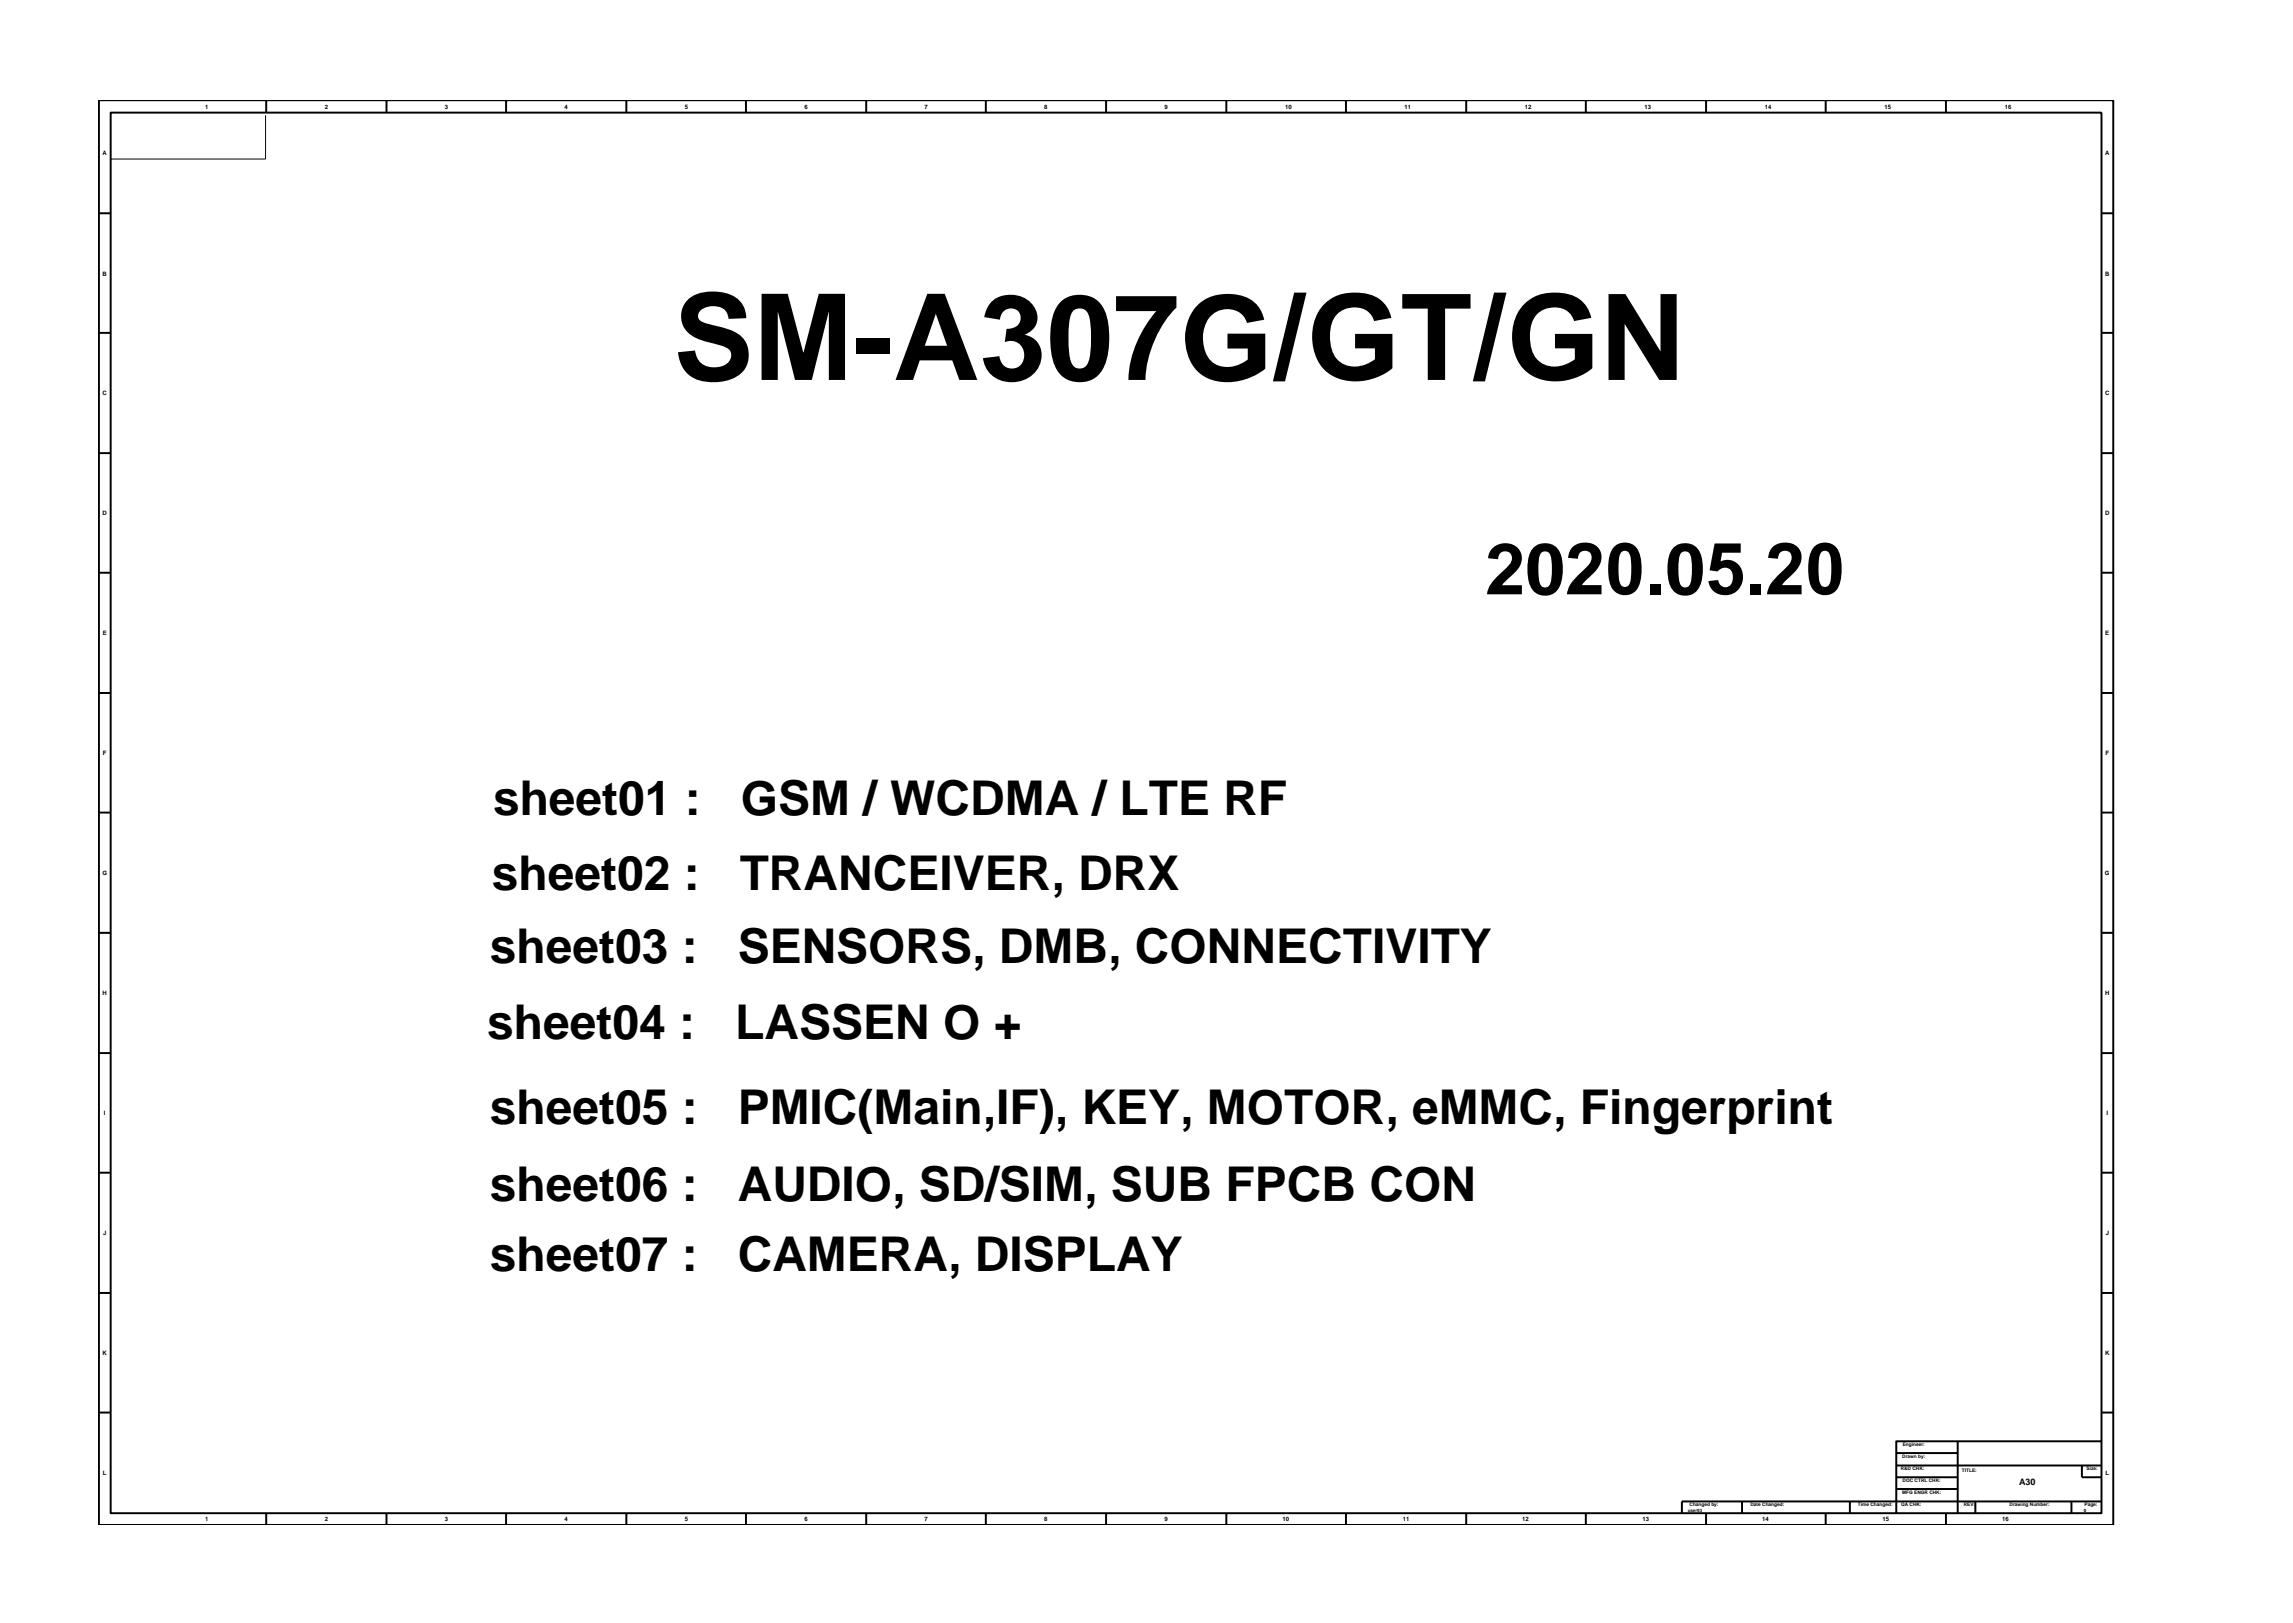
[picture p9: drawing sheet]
<svg xmlns="http://www.w3.org/2000/svg" width="297mm" height="210mm" viewBox="0 0 297 210" stroke-linecap="round" stroke-linejoin="round" font-family="sans-serif">
<defs><g id="words">
<text font-size="15.5" x="87.2" y="49.2">SM-A307G/GT/GN</text>
<text font-size="9.3" x="192.4" y="77">2020.05.20</text>
<g font-size="6.2">
<text x="63.9" y="105.5">sheet01 :</text>
<text x="96" y="105.5">GSM / WCDMA / LTE RF</text>
<text x="63.7" y="115.3">sheet02 :</text>
<text x="95.8" y="115.3">TRANCEIVER, DRX</text>
<text x="63.4" y="124.7">sheet03 :</text>
<text x="95.6" y="124.7">SENSORS, DMB, CONNECTIVITY</text>
<text x="63.1" y="134.6">sheet04 :</text>
<text x="95.2" y="134.6">LASSEN O +</text>
<text x="63.4" y="145.6">sheet05 :</text>
<text x="95.6" y="145.6">PMIC(Main,IF), KEY, MOTOR, eMMC, Fingerprint</text>
<text x="63.4" y="155.6">sheet06 :</text>
<text x="95.6" y="155.6">AUDIO, SD/SIM, SUB FPCB CON</text>
<text x="63.4" y="164.6">sheet07 :</text>
<text x="95.6" y="164.6">CAMERA, DISPLAY</text>
</g>
<text font-size="1.2" x="261.6" y="192.4">A30</text>
<g font-size=".8">
<text x="26.6" y="14.1">1</text>
<text x="42.1" y="14.1">2</text>
<text x="57.6" y="14.1">3</text>
<text x="73.1" y="14.1">4</text>
<text x="88.7" y="14.1">5</text>
<text x="104.2" y="14.1">6</text>
<text x="119.8" y="14.1">7</text>
<text x="135.3" y="14.1">8</text>
<text x="150.9" y="14.1">9</text>
<text x="166.5" y="14.1">10</text>
<text x="182" y="14.1">11</text>
<text x="197.5" y="14.1">12</text>
<text x="213" y="14.1">13</text>
<text x="228.6" y="14.1">14</text>
<text x="244.1" y="14.1">15</text>
<text x="259.7" y="14.1">16</text>
<text x="13.3" y="20.1">A</text>
<text x="272.7" y="20.1">A</text>
<text x="13.3" y="35.7">B</text>
<text x="272.7" y="35.7">B</text>
<text x="13.3" y="51.2">C</text>
<text x="272.7" y="51.2">C</text>
<text x="13.3" y="66.8">D</text>
<text x="272.7" y="66.8">D</text>
<text x="13.3" y="82.3">E</text>
<text x="272.7" y="82.3">E</text>
<text x="13.3" y="97.8">F</text>
<text x="272.7" y="97.8">F</text>
<text x="13.3" y="113.3">G</text>
<text x="272.7" y="113.3">G</text>
<text x="13.3" y="128.9">H</text>
<text x="272.7" y="128.9">H</text>
<text x="13.5" y="144.4">I</text>
<text x="272.9" y="144.4">I</text>
<text x="13.4" y="160">J</text>
<text x="272.8" y="160">J</text>
<text x="13.3" y="175.5">K</text>
<text x="272.7" y="175.5">K</text>
<text x="13.3" y="191.1">L</text>
<text x="272.7" y="191.1">L</text>
<text x="26.6" y="197.1">1</text>
<text x="42.1" y="197.1">2</text>
<text x="57.6" y="197.1">3</text>
<text x="73.1" y="197.1">4</text>
<text x="88.7" y="197.1">5</text>
<text x="104.2" y="197.1">6</text>
<text x="119.8" y="197.1">7</text>
<text x="135.3" y="197.1">8</text>
<text x="150.9" y="197.1">9</text>
<text x="166.1" y="197.1">10</text>
<text x="181.7" y="197.1">11</text>
<text x="197.2" y="197.1">12</text>
<text x="212.8" y="197.1">13</text>
<text x="228.3" y="197.1">14</text>
<text x="243.8" y="197.1">15</text>
<text x="259.3" y="197.1">16</text>
</g>
<g font-size=".6">
<text x="246.2" y="190.4">R&amp;D CHK:</text>
<text x="246.4" y="188.9">Drawn by:</text>
<text x="246.5" y="187.4">Engineer:</text>
<text x="254.2" y="190.7">TITLE:</text>
<text x="270.3" y="190.4">Size:</text>
<text x="218.6" y="195.9">user93</text>
<text x="218.9" y="195.1">Changed by:</text>
<text x="226.8" y="195.1">Date Changed:</text>
<text x="240.7" y="195.1">Time Changed:</text>
<text x="246.3" y="195.1">QA CHK:</text>
<text x="246.4" y="193.5">MFG ENGR CHK:</text>
<text x="246.5" y="192">DOC CTRL CHK:</text>
<text x="254.4" y="195.1">REV:</text>
<text x="260.3" y="195.1">Drawing Number:</text>
<text x="269.9" y="195.9">0</text>
<text x="270" y="195.1">Page:</text>
</g>
</g></defs>
<g fill="none" stroke="#000" stroke-width=".25">
<path d="M12.8 13h261v184.6h-261zM14.3 14.6h257.9v181.4h-257.9zM34.5 13v1.6M50.1 13v1.6M65.6 13v1.6M81.1 13v1.6M96.6 13v1.6M112.2 13v1.6M127.7 13v1.6M143.3 13v1.6M158.9 13v1.6M174.4 13v1.6"/>
<path d="M189.9 13v1.6M205.4 13v1.6M221 13v1.6M236.5 13v1.6M252.1 13v1.6M12.8 27.6h1.5M272.2 27.6h1.6M12.8 58.7h1.5M12.8 43.1h1.5M272.2 58.7h1.6M272.2 43.1h1.6M12.8 74.2h1.5"/>
<path d="M272.2 74.2h1.6M12.8 89.8h1.5M272.2 89.8h1.6M12.8 105.3h1.5M272.2 105.3h1.6M12.8 120.8h1.5M12.8 136.4h1.5M272.2 120.8h1.6M272.2 136.4h1.6M12.8 151.9h1.5M272.2 151.9h1.6M12.8 167.5h1.5"/>
<path d="M272.2 167.5h1.6M12.8 183h1.5M34.5 196v1.6M50.1 196v1.6M65.6 196v1.6M81.1 196v1.6M96.6 196v1.6M112.2 196v1.6M127.7 196v1.6M143.3 196v1.6M158.9 196v1.6M174.4 196v1.6"/>
<path d="M189.9 196v1.6M205.4 196v1.6M221 196v1.6M225.7 194.5v1.5M236.5 196v1.6M239.6 194.5v1.5M245.6 188.2h8M245.6 191.4h8M245.6 189.9h26.6M245.6 192.9h8M252.1 196v1.6M253.6 186.7v9.3"/>
<path d="M255.9 194.5v1.5M268.3 194.5v1.5M269.7 189.9v1.5h2.5M272.2 183h1.6M272.2 194.5h-54.3v1.5M272.2 186.7h-26.6v9.3"/>
</g>
<path d="M34.4 14.9v5.7h-20.1" fill="none" stroke="#000" stroke-width=".13"/>
<use href="#words"/>
</svg>
